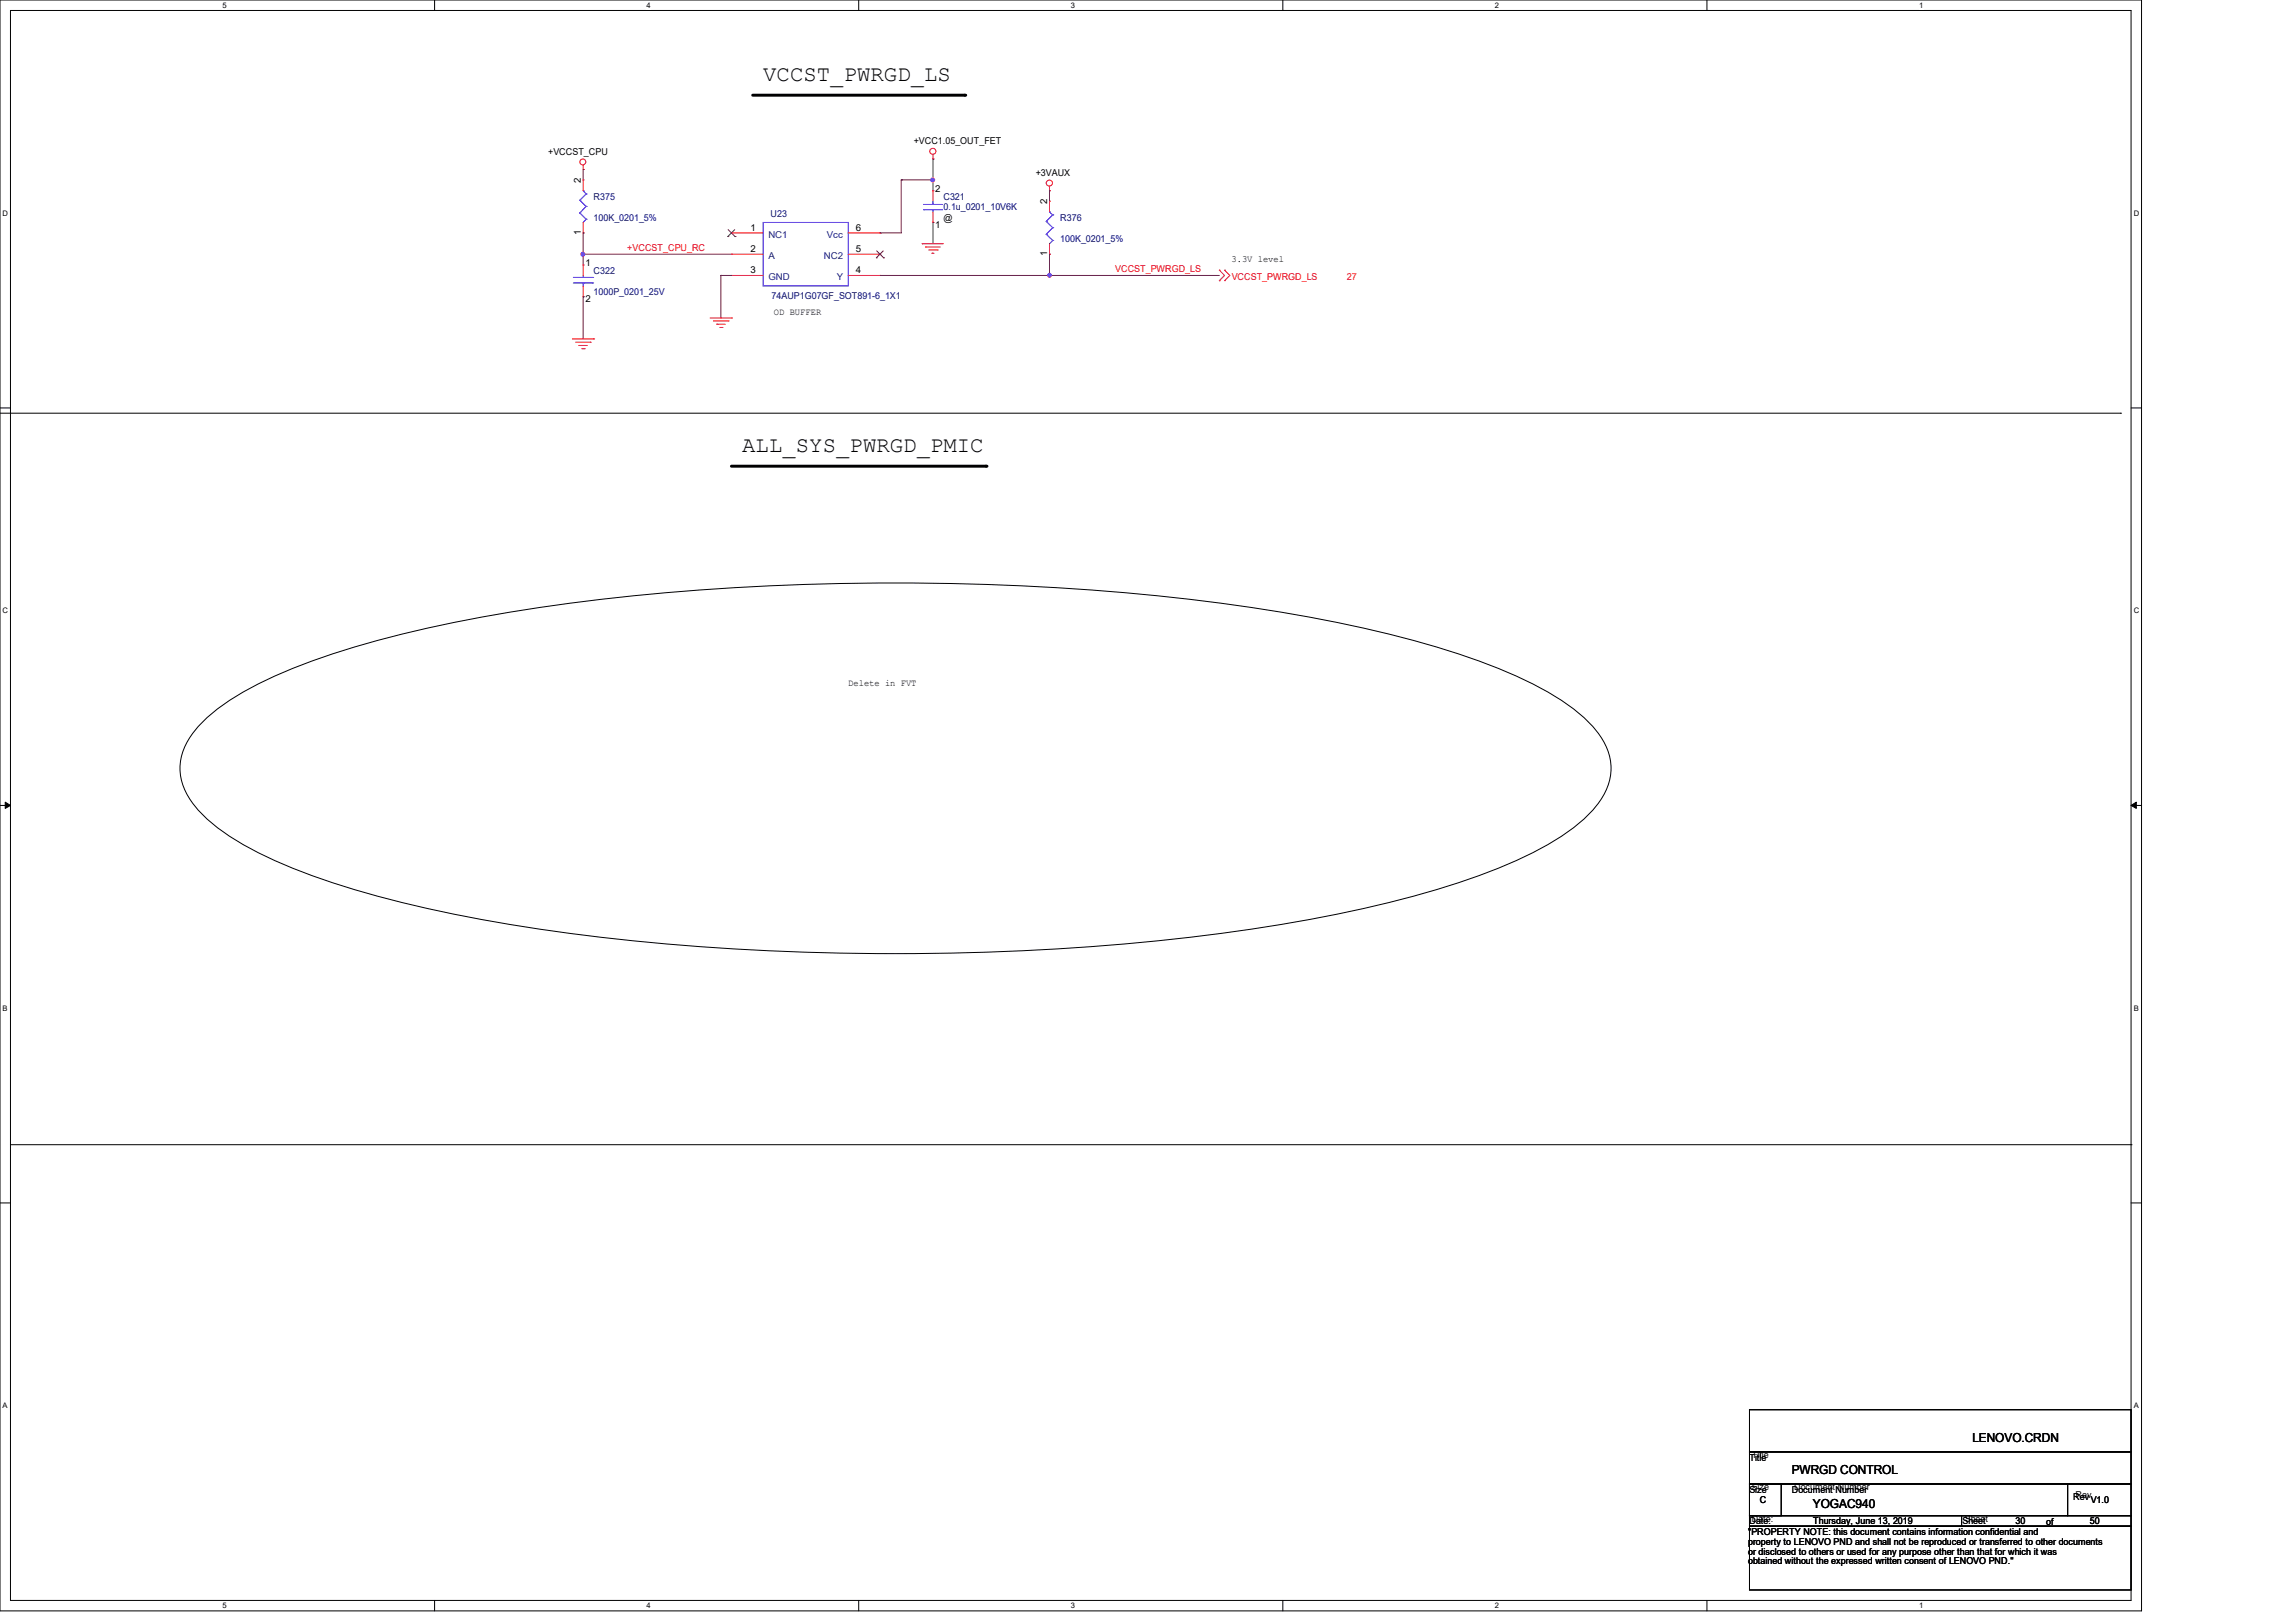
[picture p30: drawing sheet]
<svg xmlns="http://www.w3.org/2000/svg" width="297mm" height="210mm" viewBox="0 0 297 210" stroke-linecap="round" stroke-linejoin="round" font-family="sans-serif">
<defs><g id="words">
<g font-size="2.9">
<text x="98.7" y="10.5">VCCST_PWRGD_LS</text>
<text x="96" y="58.5">ALL_SYS_PWRGD_PMIC</text>
</g>
<g font-size="1.6">
<text x="231.8" y="190.7">PWRGD CONTROL</text>
<text x="255.1" y="186.6">LENOVO.CRDN</text>
<text x="234.5" y="195.1">YOGAC940</text>
</g>
<g font-size="1.2">
<text x="70.9" y="20.1">+VCCST_CPU</text>
<text x="75.1" y="23.7" transform="rotate(-90 75.1 23.7)">2</text>
<text x="118.2" y="18.7">+VCC1.05_OUT_FET</text>
<text x="134" y="22.8">+3VAUX</text>
<text x="97.1" y="29.8">1</text>
<text x="110.7" y="29.8">6</text>
<text x="121" y="29.5">1</text>
<text x="121" y="24.8">2</text>
<text x="122" y="28.6">@</text>
<text x="135.5" y="26.5" transform="rotate(-90 135.5 26.5)">2</text>
<text x="75.1" y="30.4" transform="rotate(-90 75.1 30.4)">1</text>
<text x="75.7" y="34.4">1</text>
<text x="97.1" y="32.6">2</text>
<text x="97.1" y="35.3">3</text>
<text x="110.7" y="35.3">4</text>
<text x="110.7" y="32.6">5</text>
<text x="135.5" y="33.2" transform="rotate(-90 135.5 33.2)">1</text>
<text x="159.3" y="33.9">3.3V level</text>
<text x="75.7" y="39.1">2</text>
<text x="100.1" y="40.8">OD BUFFER</text>
<text x="109.7" y="88.8">Delete in FVT</text>
<text x="226.3" y="189">Title</text>
<text x="226.6" y="188.7">Title</text>
<text x="226.3" y="193.2">Size</text>
<text x="226.3" y="197.3">Date:</text>
<text x="226.6" y="192.9">Size</text>
<text x="226.6" y="197">Date:</text>
<text x="227.7" y="194.5">C</text>
<text x="231.8" y="193.2">Document Number</text>
<text x="232.1" y="192.9">Document Number</text>
<text x="234.6" y="197.3">Thursday, June 13, 2019</text>
<text x="253.9" y="197.3">Sheet</text>
<text x="254.2" y="197">Sheet</text>
<text x="260.7" y="197.3">30</text>
<text x="264.7" y="197.3">of</text>
<text x="268.2" y="194.1">Rev</text>
<text x="268.5" y="193.8">Rev</text>
<text x="270.4" y="197.3">50</text>
<text x="270.5" y="194.5">V1.0</text>
<text x="226.1" y="198.6">&quot;PROPERTY NOTE: this document contains information confidential and</text>
<text x="226.1" y="199.9">property to LENOVO PND and shall not be reproduced or transferred to other documents</text>
<text x="226.1" y="201.2">or disclosed to others or used for any purpose other than that for which it was</text>
<text x="226.1" y="202.4">obtained without the expressed written consent of LENOVO PND.&quot;</text>
</g>
<g font-size="1.2" fill="#000080">
<text x="76.8" y="25.8">R375</text>
<text x="76.8" y="28.6">100K_0201_5%</text>
<text x="99.7" y="28">U23</text>
<text x="122" y="25.8">C321</text>
<text x="122" y="27.2">0.1u_0201_10V6K</text>
<text x="137.2" y="28.6">R376</text>
<text x="76.8" y="35.4">C322</text>
<text x="137.2" y="31.3">100K_0201_5%</text>
<text x="76.8" y="38.1">1000P_0201_25V</text>
<text x="99.8" y="38.7">74AUP1G07GF_SOT891-6_1X1</text>
</g>
<g font-size="1.2" fill="#f00">
<text x="81.2" y="32.4">+VCCST_CPU_RC</text>
<text x="144.3" y="35.2">VCCST_PWRGD_LS</text>
<text x="159.3" y="36.2">VCCST_PWRGD_LS</text>
<text x="174.2" y="36.2">27</text>
</g>
<g font-size="1.2" fill="#004080">
<text x="99.4" y="33.5">A</text>
<text x="99.4" y="30.7">NC1</text>
<text x="106.6" y="33.5">NC2</text>
<text x="107" y="30.7">Vcc</text>
<text x="99.4" y="36.2">GND</text>
<text x="108.2" y="36.2">Y</text>
</g>
<g font-size="1">
<text x="28.8" y="1">5</text>
<text x="83.7" y="1">4</text>
<text x="138.5" y="1">3</text>
<text x="193.4" y="1">2</text>
<text x="248.2" y="1">1</text>
<text x=".3" y="27.9">D</text>
<text x="276" y="27.9">D</text>
<text x=".3" y="79.4">C</text>
<text x="276" y="79.4">C</text>
<text x=".3" y="130.8">B</text>
<text x="276" y="130.8">B</text>
<text x=".3" y="182.2">A</text>
<text x="276" y="182.2">A</text>
<text x="28.8" y="208.1">5</text>
<text x="83.7" y="208.1">4</text>
<text x="138.5" y="208.1">3</text>
<text x="193.4" y="208.1">2</text>
<text x="248.2" y="208.1">1</text>
</g>
</g></defs>
<path d="M0 0h277v208.4h-277zM1.4 1.4h274.3v205.7h-274.3z" fill="none" stroke="#000" stroke-width=".13"/>
<g fill="#fff">
<path d="M28.8 .1h.5v1.1h-.5z"/>
<path d="M28.8 207.2h.5v1.1h-.5z"/>
</g>
<path d="M56.2 0v1.4M56.2 207.1v1.3" fill="none" stroke="#000" stroke-width=".13"/>
<g fill="#fff">
<path d="M83.7 .1h.5v1.1h-.5z"/>
<path d="M83.7 207.2h.5v1.1h-.5z"/>
</g>
<path d="M111.1 0v1.4M111.1 207.1v1.3" fill="none" stroke="#000" stroke-width=".13"/>
<g fill="#fff">
<path d="M138.5 .1h.6v1.1h-.6z"/>
<path d="M138.5 207.2h.6v1.1h-.6z"/>
</g>
<path d="M165.9 0v1.4M165.9 207.1v1.3" fill="none" stroke="#000" stroke-width=".13"/>
<g fill="#fff">
<path d="M193.4 .1h.5v1.1h-.5z"/>
<path d="M193.4 207.2h.5v1.1h-.5z"/>
</g>
<path d="M220.8 0v1.4M220.8 207.1v1.3" fill="none" stroke="#000" stroke-width=".13"/>
<g fill="#fff">
<path d="M248.2 .1h.6v1.1h-.6z"/>
<path d="M248.2 207.2h.6v1.1h-.6z"/>
<path d="M.3 27.1h.8v1.1h-.8z"/>
<path d="M276 27.1h.7v1.1h-.7z"/>
<path d="M.3 78.5h.8v1.1h-.8z"/>
<path d="M276 78.5h.7v1.1h-.7z"/>
</g>
<path d="M0 52.8h1.4M275.7 52.8h1.3" fill="none" stroke="#000" stroke-width=".13"/>
<g fill="#fff">
<path d="M.3 129.9h.7v1.1h-.7z"/>
<path d="M276 129.9h.6v1.1h-.6z"/>
</g>
<path d="M0 104.2h1.4M275.7 104.2h1.3" fill="none" stroke="#000" stroke-width=".13"/>
<path d="M.7 103.8l.7 .4-.7 .4zM275.7 104.2l.7-.4v.8z" fill="#000" stroke="#000" stroke-width=".13"/>
<g fill="#fff">
<path d="M.3 181.4h.7v1.1h-.7z"/>
<path d="M276 181.4h.6v1.1h-.6z"/>
</g>
<g fill="none" stroke="#000" stroke-width=".13">
<path d="M0 53.5h274.3M274.3 53.5h.1M26.6 93a33.5 33.5 0 0 1 9.3-5.7 115.5 115.5 0 0 1 23.4-6.9 296.2 296.2 0 0 1 56.5-5 296.2 296.2 0 0 1 56.6 5 115.5 115.5 0 0 1 23.4 6.9 33.5 33.5 0 0 1 9.3 5.7 8.9 8.9 0 0 1 3.3 6.4 8.9 8.9 0 0 1-3.3 6.4 33.5 33.5 0 0 1-9.3 5.7 115.5 115.5 0 0 1-23.4 6.9 296.2 296.2 0 0 1-56.6 5 296.2 296.2 0 0 1-56.5-5 115.5 115.5 0 0 1-23.4-6.9 33.5 33.5 0 0 1-9.3-5.7 8.9 8.9 0 0 1-3.3-6.4 8.9 8.9 0 0 1 3.3-6.4zM0 155.7h1.4M1.4 148.1h274.3M275.7 155.7h1.3M275.7 148.1h.1M226.3 196.1h27.4v1.4h-27.4zM226.3 192h41.2v4.1h-41.2zM226.3 192h4.1v4.1h-4.1zM226.3 182.4h49.4v5.5h-49.4zM226.3 187.9h49.4v4.1h-49.4z"/>
<path d="M226.3 197.5h49.4v8.2h-49.4zM253.7 196.1h22v1.4h-22zM267.5 192h8.2v4.1h-8.2z"/>
</g>
<path d="M97.4 12.3h27.4M94.6 60.3h33" fill="none" stroke="#000" stroke-width=".38"/>
<g fill="#000">
<circle cx="124.8" cy="12.3" r=".19"/>
<circle cx="127.6" cy="60.3" r=".19"/>
</g>
<g fill="none" stroke="#f00" stroke-width=".13">
<path d="M75.4 21.9h.1M75.4 34.3h.1M75.4 38.4h.1M75.4 30.1h.1M75.4 23.3h.1M75.4 21.4v.5M75.4 23.3v1.4M75.4 28.8v1.3M75.4 34.3v1.3M75.4 37v1.4M94.6 32.9h4.1M94.6 35.6h4.1"/>
<path d="M94.6 30.1h4.1M94.6 32.9h.1M94.6 35.6h.1M94.6 30.1h.1M109.7 32.9h4.1M109.7 35.6h4.1M109.7 30.1h4.1M113.8 30.1h.1M113.8 32.9h.1M113.8 35.6h.1M119.3 31.5h2.7M119.3 31.5h.1"/>
<path d="M119.7 32h1.9M119.7 32h.1M120.1 32.3h1.1M120.6 32.8h.1M120.6 32.8h.2M120.7 20.6h.1M120.7 28.8h.1M120.7 24.7h.1M120.7 20v.6M120.7 24.7v1.3M120.7 27.4v1.4M121.2 32.3h.1"/>
<path d="M135.8 24.7h.1M135.8 32.9h.1M135.8 26h.1M135.8 24.1v.6M135.8 26v1.4M135.8 31.5v1.4M157.7 35l.7 .6-.7 .7M157.7 36.3h.1M157.7 35h.1M158.4 36.3h.1M158.4 35h.1M158.4 35l.7 .6-.7 .7"/>
<path d="M74 43.9h2.8M74.5 44.3h1.9M74.9 44.7h.1M74.9 44.7h1.1M75.3 45.1h.3M75.6 45.1h.1M76.4 44.3h.1M76.8 43.9h.1M91.9 41.1h2.7M92.3 41.5h1.9M92.7 42h1.1M92.7 42h.1"/>
<path d="M93.1 42.4h.3M93.4 42.4h.1M94.2 41.5h.1M94.6 41.1h.1"/>
<circle cx="120.7" cy="19.6" r=".39"/>
<circle cx="75.4" cy="21" r=".38"/>
<circle cx="135.8" cy="23.7" r=".39"/>
</g>
<g fill="none" stroke="#00f" stroke-width=".13">
<path d="M74.2 36.6h2.5M74.2 35.9h2.5M75 27.6h.1M75 25.9h.1M75 27.6l.8 .8M75 25.9l.8 .8M75.4 35.9h.1M75.4 36.6h.1M75.4 24.7h.1M75.4 35.6v.3M75.4 36.6v.4M75.4 24.7l.4 .4"/>
<path d="M75.8 26.7l-.8 .9M75.8 25.1l-.8 .8M75.8 28.4l-.4 .4M75.8 28.4h.1M75.8 26.7h.1M75.8 25.1h.1M76.7 36.6h.1M76.7 35.9h.1M98.7 28.8h11v8.2h-11zM119.5 26.5h2.4M119.5 27.1h2.4M119.5 26.5h.1"/>
<path d="M119.5 27.1h.1M120.7 27.1h.1M120.7 26.5h.1M120.7 26v.5M120.7 27.1v.3M135.3 30.3l.9 .8M135.3 28.7l.9 .8M135.3 30.3h.1M135.3 28.7h.1M135.8 27.4l.4 .4M135.8 27.4h.1M136.2 31.1h.1"/>
<path d="M136.2 29.5h.1M136.2 27.8h.1M136.2 29.5l-.9 .8M136.2 27.8l-.9 .9M136.2 31.1l-.4 .4"/>
</g>
<path d="M94.1 30.6h.1M94.2 29.7l.9 .9M95 29.7l-.9 .9M95.1 30.6h.1M113.4 33.4h.1M113.4 32.5l.9 .9M114.3 32.5l-.9 .9M114.3 33.4h.1" fill="none" stroke="#804000" stroke-width=".13"/>
<g fill="none" stroke="#800040" stroke-width=".13">
<path d="M75.4 32.9h.1M75.4 38.4h.1M75.4 30.1h.1M75.4 21.9h.1M75.4 21.9v1.4M75.4 30.1v4.2M75.4 38.4v5.5M75.4 32.9h19.2M93.3 35.6h1.3M93.3 35.6h.1M93.3 35.6v5.5M113.8 30.1h.1"/>
<path d="M113.8 35.6h43.9M116.6 23.3h4.1M116.6 23.3h.1M116.6 23.3v6.8h-2.8M120.7 23.3h.1M120.7 28.8h.1M120.7 20.6h.1M120.7 20.6v4.1M120.7 28.8v2.7M135.8 35.6h.1M135.8 24.7h.1M135.8 32.9h.1"/>
<path d="M135.8 24.7v1.3M135.8 32.9v2.7"/>
</g>
<g fill="#f0f" stroke="#f0f" stroke-width=".13">
<circle cx="120.6" cy="23.3" r=".25"/>
<circle cx="75.4" cy="32.9" r=".25"/>
<circle cx="135.8" cy="35.6" r=".25"/>
</g>
<use href="#words"/>
</svg>
